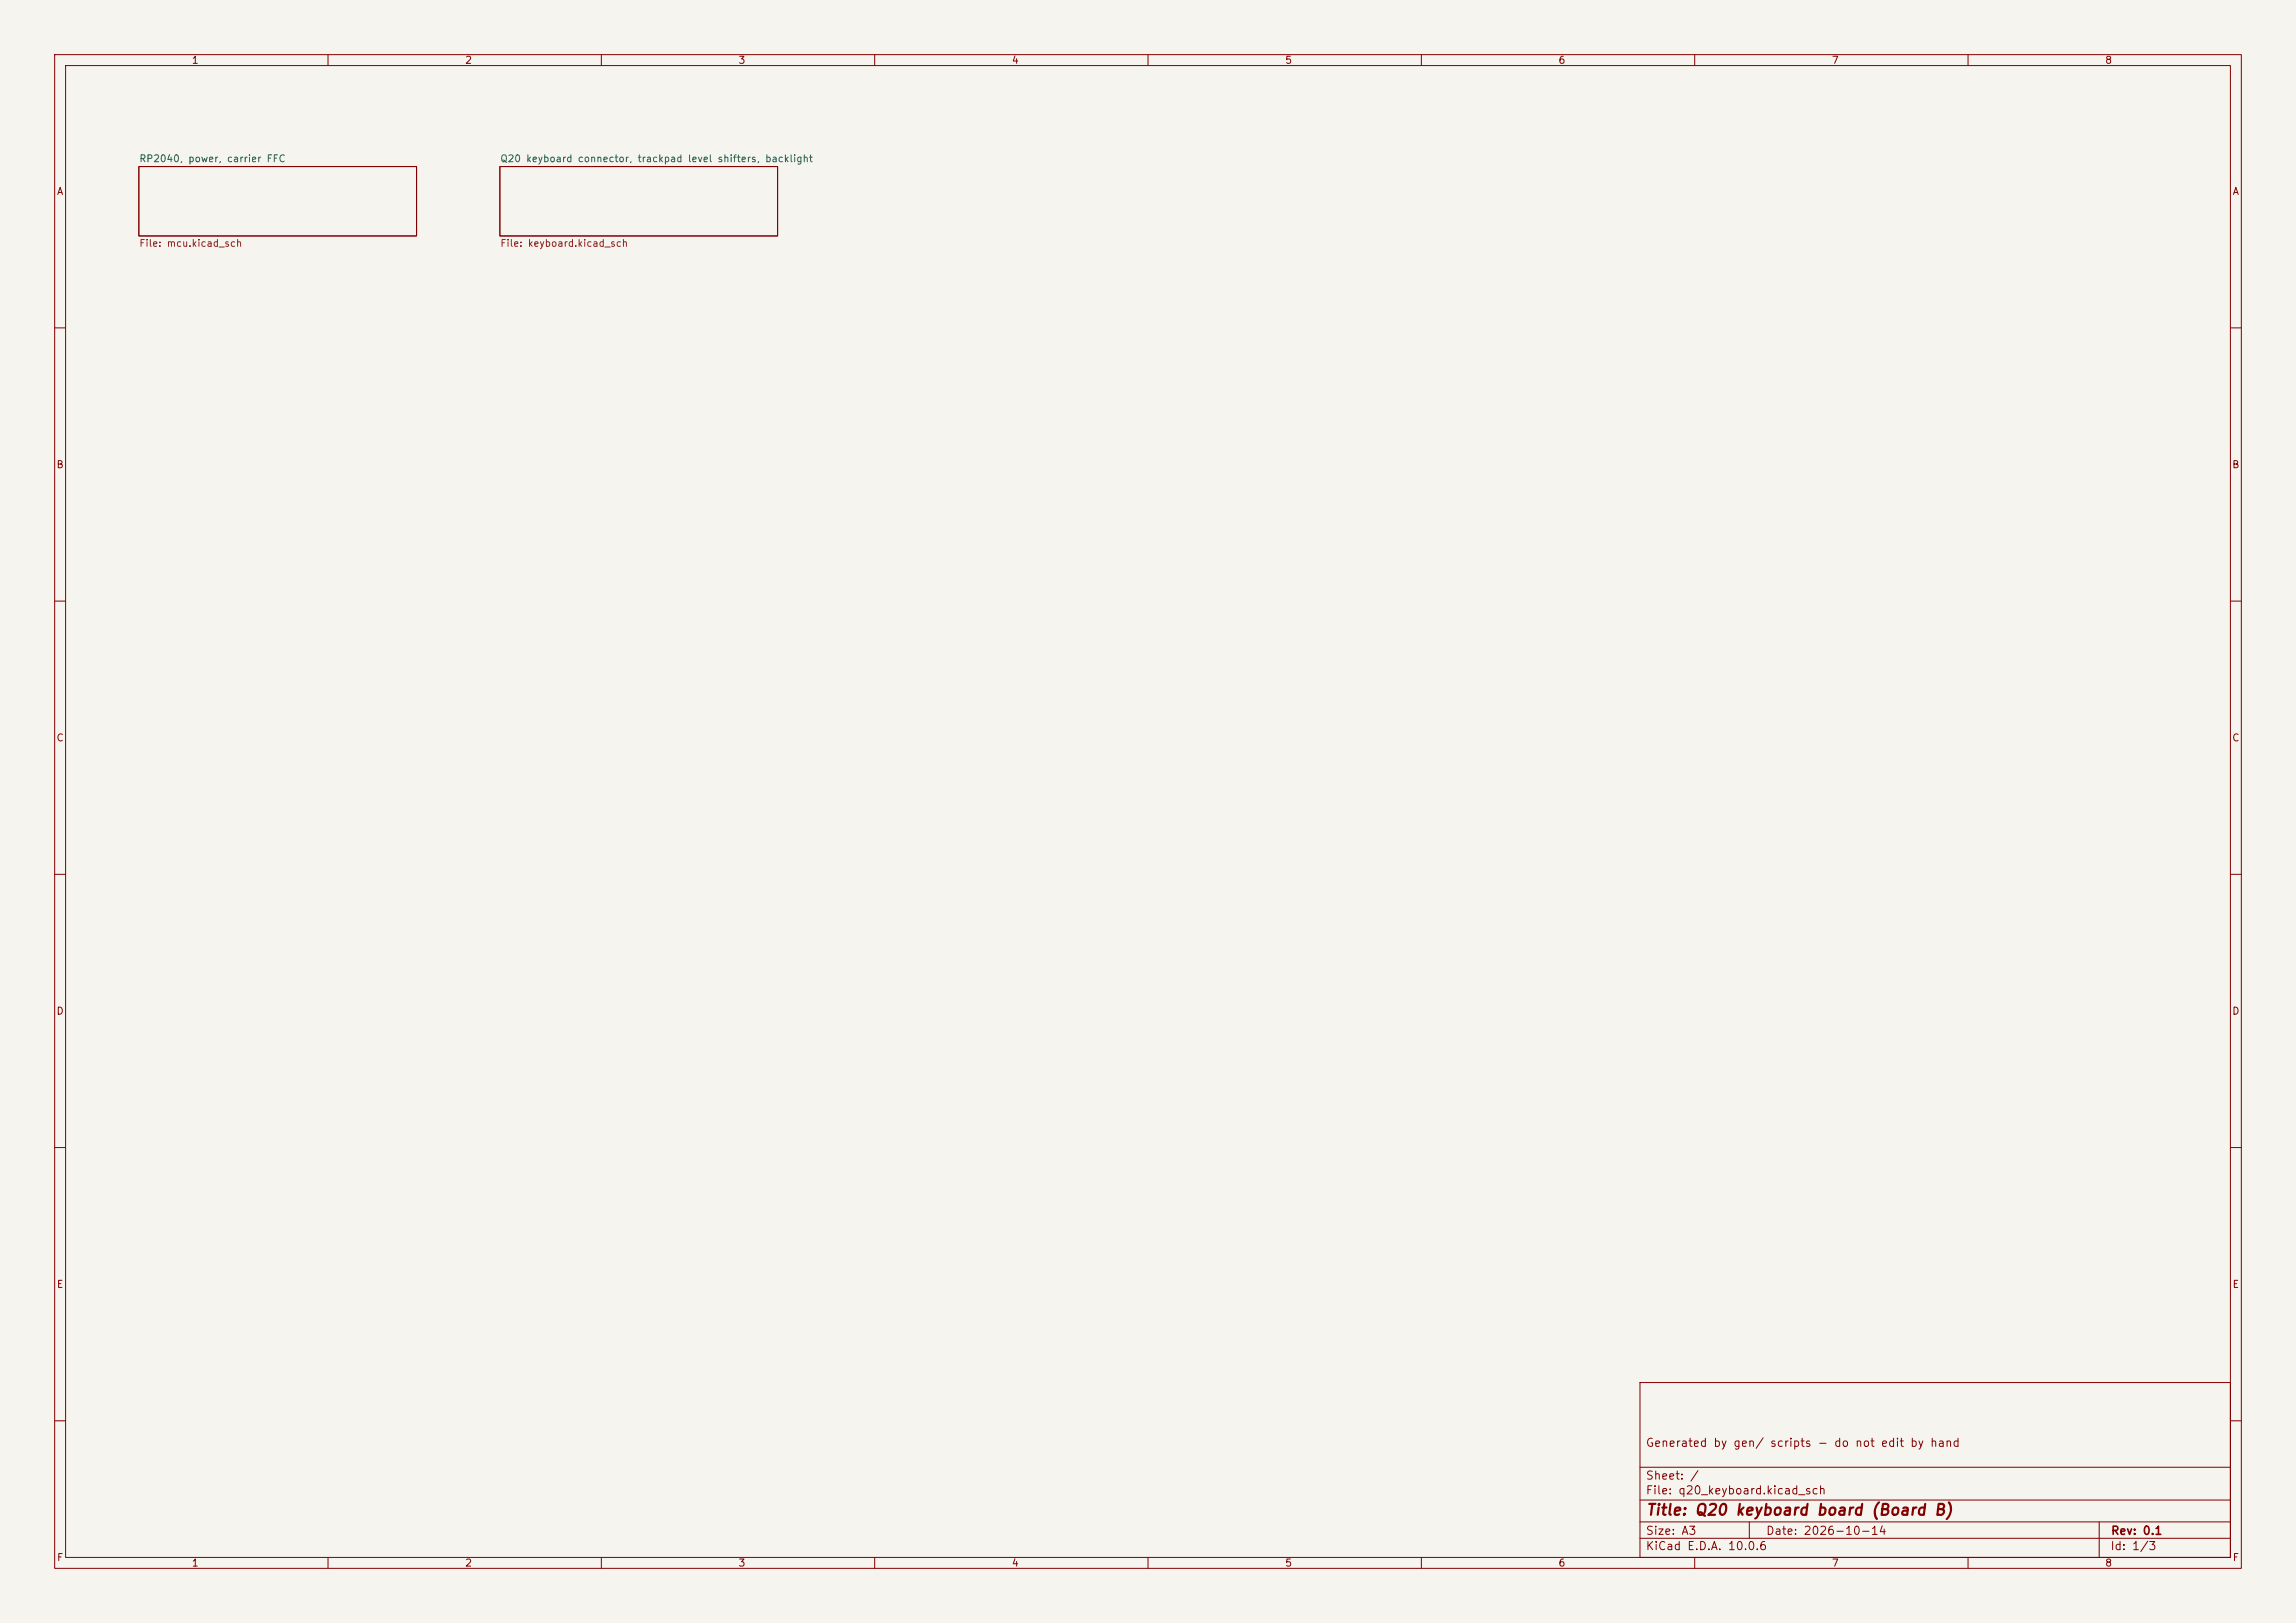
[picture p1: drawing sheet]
<svg xmlns="http://www.w3.org/2000/svg" width="420mm" height="297mm" viewBox="0 0 420 297" stroke-linecap="round" stroke-linejoin="round" font-family="sans-serif">
<defs><g id="words">
<text font-size="2" fill="#840000" x="301" y="277.8">Title: Q20 keyboard board (Board B)</text>
<g font-size="1.5" fill="#840000">
<text x="300.9" y="265.1">Generated by gen/ scripts - do not edit by hand</text>
<text x="300.9" y="273.8">File: q20_keyboard.kicad_sch</text>
<text x="300.9" y="271.1">Sheet: /</text>
<text x="300.9" y="281.2">Size: A3</text>
<text x="322.9" y="281.2">Date: 2026-10-14</text>
<text x="386" y="281.2">Rev: 0.1</text>
<text x="300.9" y="284">KiCad E.D.A. 10.0.6</text>
<text x="385.9" y="284">Id: 1/3</text>
</g>
<g font-size="1.3" fill="#840000">
<text x="35" y="12">1</text>
<text x="85" y="12">2</text>
<text x="135" y="12">3</text>
<text x="185" y="12">4</text>
<text x="235" y="12">5</text>
<text x="285" y="12">6</text>
<text x="335" y="12">7</text>
<text x="385" y="12">8</text>
<text x="10.3" y="36">A</text>
<text x="408.3" y="36">A</text>
<text x="10.2" y="86">B</text>
<text x="408.2" y="86">B</text>
<text x="10.2" y="136">C</text>
<text x="408.2" y="136">C</text>
<text x="10.2" y="186">D</text>
<text x="408.2" y="186">D</text>
<text x="10.3" y="236">E</text>
<text x="408.3" y="236">E</text>
<text x="10.3" y="286">F</text>
<text x="35" y="287">1</text>
<text x="85" y="287">2</text>
<text x="135" y="287">3</text>
<text x="185" y="287">4</text>
<text x="235" y="287">5</text>
<text x="285" y="287">6</text>
<text x="335" y="287">7</text>
<text x="385" y="287">8</text>
<text x="408.3" y="286">F</text>
</g>
<g font-size="1.3" fill="#006464">
<text x="25.4" y="30">RP2040, power, carrier FFC</text>
<text x="91.4" y="30">Q20 keyboard connector, trackpad level shifters, backlight</text>
</g>
<g font-size="1.3" fill="#725600">
<text x="25.4" y="45.5">File: mcu.kicad_sch</text>
<text x="91.4" y="45.5">File: keyboard.kicad_sch</text>
</g>
</g></defs>
<path d="M0 0h420v297h-420z" fill="#f5f4ef" stroke="#f5f4ef" stroke-width=".18"/>
<g fill="none" stroke="#840000" stroke-width=".18">
<path d="M10 10h400v277h-400zM12 12h396v273h-396zM60 10v2M110 10v2M160 10v2M210 10v2M260 10v2M310 10v2M360 10v2M25.4 30.5h50.8v12.7h-50.8zM91.4 30.5h50.8v12.7h-50.8zM10 60h2"/>
<path d="M408 60h2M10 110h2M408 110h2M10 160h2M408 160h2M10 210h2M408 210h2M300 253h108v32h-108zM10 260h2M300 278.5h108M300 274.5h108M300 268.5h108"/>
<path d="M320 278.5v3M384 278.5v6.5M408 260h2M60 285v2M110 285v2M160 285v2M210 285v2M260 285v2M300 281.5h108M310 285v2M360 285v2"/>
</g>
<use href="#words"/>
</svg>
